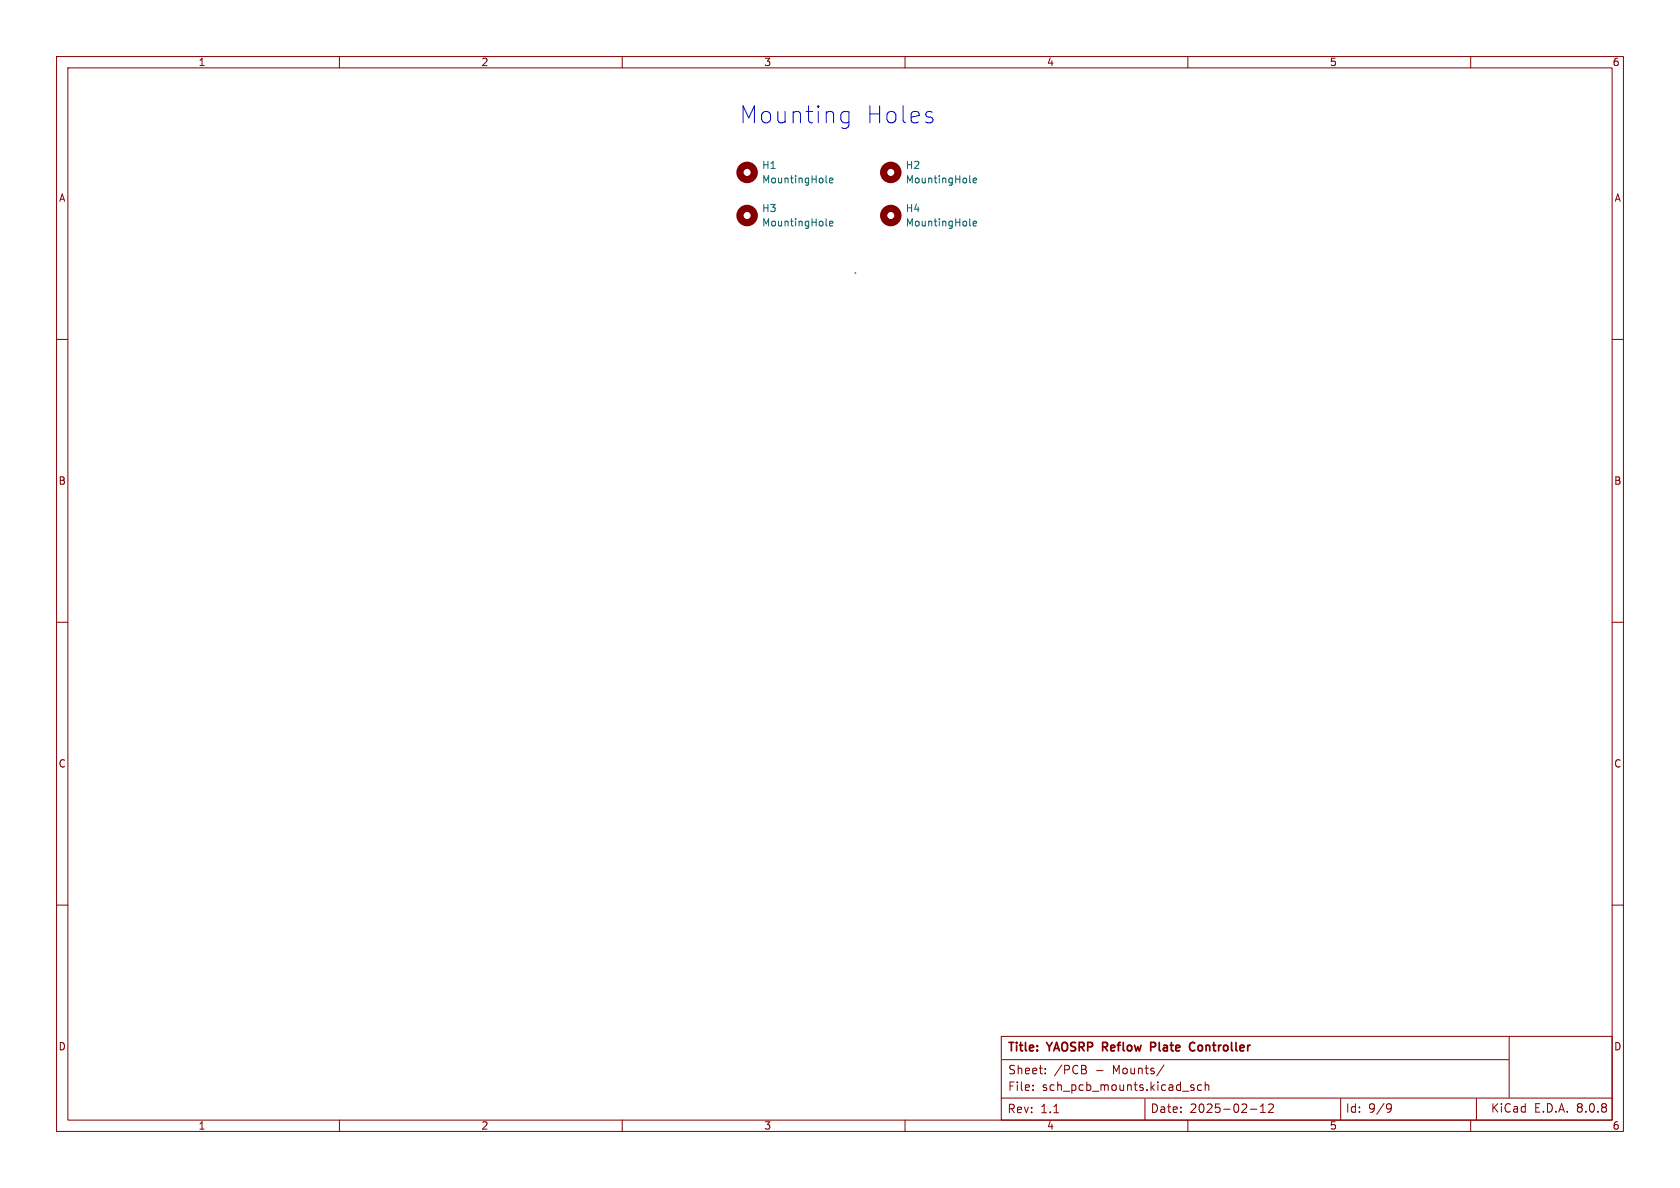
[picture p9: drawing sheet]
<svg xmlns="http://www.w3.org/2000/svg" width="297mm" height="210mm" viewBox="0 0 297 210" stroke-linecap="round" stroke-linejoin="round" font-family="sans-serif">
<defs><g id="words">
<g font-size="4.2" fill="#0000c2">
<text x="130.7" y="22.1">Mounting</text>
<text x="153" y="22.1">Holes</text>
</g>
<g font-size="2.1" fill="#840000">
<text x="178" y="186.3">Title:</text>
<text x="178.1" y="190.1">Sheet:</text>
<text x="185.3" y="186.3">YAOSRP</text>
<text x="186.3" y="190.1">/PCB</text>
<text x="193.7" y="190.1">-</text>
<text x="195.6" y="186.3">Reflow</text>
<text x="196.9" y="190.1">Mounts/</text>
<text x="204.7" y="186.3">Plate</text>
<text x="212.2" y="186.3">Controller</text>
<text x="178" y="197">Rev:</text>
<text x="178.1" y="193.1">File:</text>
<text x="183.9" y="197">1.1</text>
<text x="184.2" y="193.1">sch_pcb_mounts.kicad_sch</text>
<text x="203.3" y="196.9">Date:</text>
<text x="210.3" y="196.9">2025-02-12</text>
<text x="237.8" y="196.9">Id:</text>
<text x="241.9" y="196.9">9/9</text>
<text x="263.5" y="196.9">KiCad</text>
<text x="271.2" y="196.9">E.D.A.</text>
<text x="278.8" y="196.9">8.0.8</text>
</g>
<g font-size="1.8" fill="#840000">
<text x="35" y="11.9">1</text>
<text x="85" y="11.9">2</text>
<text x="135" y="11.9">3</text>
<text x="185" y="11.9">4</text>
<text x="235" y="11.9">5</text>
<text x="285" y="11.9">6</text>
<text x="10.3" y="35.9">A</text>
<text x="285.3" y="35.9">A</text>
<text x="10.3" y="85.9">B</text>
<text x="285.3" y="85.9">B</text>
<text x="10.3" y="135.9">C</text>
<text x="285.3" y="135.9">C</text>
<text x="10.3" y="185.9">D</text>
<text x="285.3" y="185.9">D</text>
<text x="35" y="199.9">1</text>
<text x="85" y="199.9">2</text>
<text x="135" y="199.9">3</text>
<text x="185" y="199.9">4</text>
<text x="235" y="199.9">5</text>
<text x="285" y="199.9">6</text>
</g>
<g font-size="1.8" fill="#006464">
<text x="134.6" y="30.1">H1</text>
<text x="134.6" y="32.6">MountingHole</text>
<text x="160" y="30.1">H2</text>
<text x="160" y="32.6">MountingHole</text>
<text x="134.6" y="37.7">H3</text>
<text x="134.6" y="40.2">MountingHole</text>
<text x="160" y="37.7">H4</text>
<text x="160" y="40.2">MountingHole</text>
</g>
</g></defs>
<g fill="none" stroke="#840000" stroke-width=".18">
<path d="M10 10h277v190h-277zM12 12h273v186h-273zM60 10v2M110 10v2M160 10v2M210 10v2M260 10v2M10 60h2M285 60h2M10 110h2M285 110h2M10 160h2"/>
<path d="M285 160h2M60 198v2M110 198v2M160 198v2M177 194.1h108M177 183.2h108v14.8h-108zM177.2 187.3h89.5M182.6 192.6v.2M182.6 191.8v.2M184.8 189.7v.1M184.8 188.9v.1M186.3 196.7h.9"/>
<path d="M191.7 189a.4 .4 0 0 1 .4 .4 .4 .4 0 0 1-.3 .4M191.9 188.4l.1 .2-.1 .4M202.4 194.3v3.7M205.8 188.3l-1.3 1.9M210 198v2M211.1 191.8h-.4l-.2 .2 .1 .2 .5 .1v.4h-.6M212.4 191.8h-.4l-.3 .2v.5l.1 .2h.6M213.1 191.9l.2-.1h.3l.1 1M213.1 191.3v1.5M221.1 196.1h1.1M222.8 196.7h.9M222.8 195.6l.5-.4v1.5"/>
<path d="M224.3 195.3l.5-.1 .3 .1v.3l-.9 1.1h.9M237 194.2v3.8M245.4 195.1l.5 .2a.99 .99 0 0 1-.4 1.3h-.2M246 195.8l-.3 .3h-.3M260 198v2M261 194.2v3.8M266.8 183.2v10.8"/>
</g>
<path d="M194.9 185.1h.6M195.5 184.3h-.6v1.5M204.2 184.3h-.8v1.5M204.2 185l-.8 .1M210.3 185.1a.56 .56 0 0 0 .3 .6 .56 .56 0 0 0 .6-.1M211.2 184.4v-.1a.58 .58 0 0 0-.7 .1 .58 .58 0 0 0-.2 .5" fill="none" stroke="#840000" stroke-width=".3"/>
<g fill="none" stroke="#840000" stroke-width="1.3">
<circle cx="132.1" cy="38.1" r="1.27"/>
<circle cx="132.1" cy="30.5" r="1.27"/>
<circle cx="157.5" cy="30.5" r="1.27"/>
<circle cx="157.5" cy="38.1" r="1.27"/>
</g>
<path d="M146 39.8l.2 .1M146 32.1l.2 .2M146.6 39.5l.6-.1v-.2l-.4-.1-.2 .2 .1 .6h.5M146.6 31.9l.6-.1v-.3h-.4l-.2 .2 .1 .6h.5M171.4 39.8l.2 .1M171.4 32.1l.2 .2M172 39.5l.6-.1v-.2l-.4-.1-.2 .2 .1 .6h.5M172 31.9l.6-.1v-.3h-.4l-.2 .2 .1 .6h.5" fill="none" stroke="#006464" stroke-width=".18"/>
<path d="M148.9 19.8l.3-.1h.6l.3 .1M150.1 19.7v2.4a.81 .81 0 0 1-1 .6M148.9 21.6l.3 .1h.6l.3-.1M151.1 48.3h.1" fill="none" stroke="#0000c2" stroke-width=".18"/>
<use href="#words"/>
</svg>
